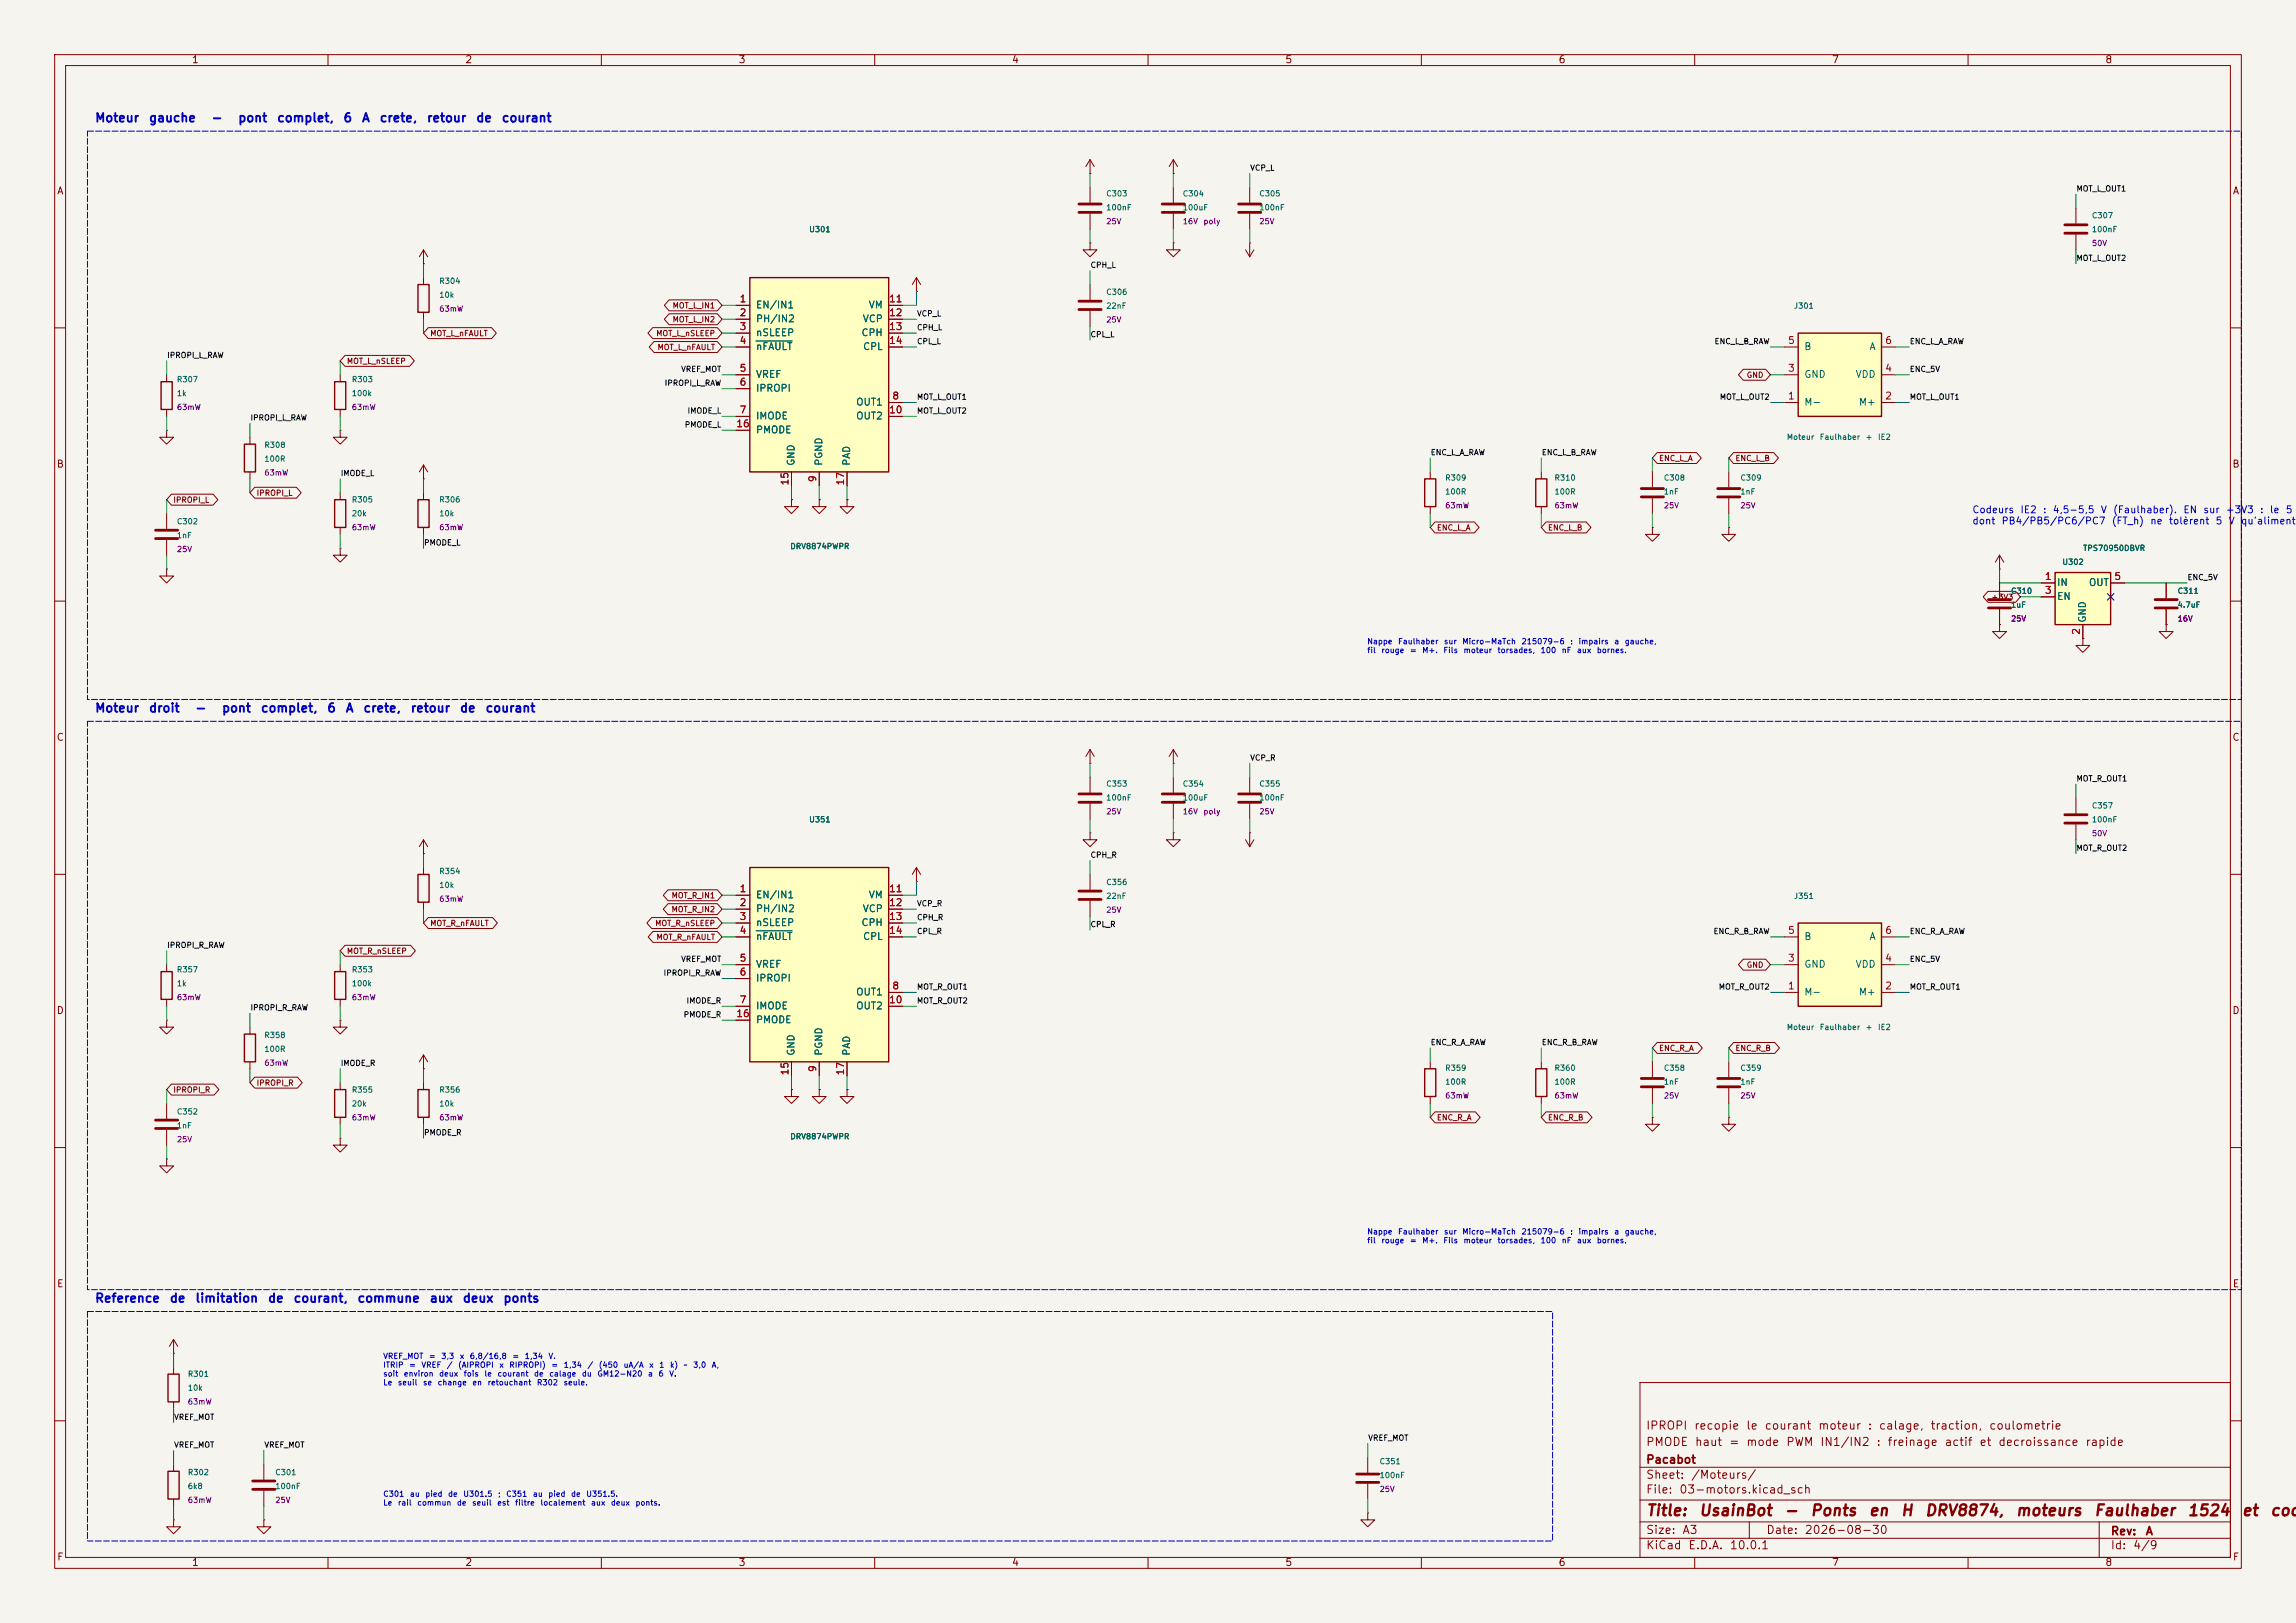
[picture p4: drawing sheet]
<svg xmlns="http://www.w3.org/2000/svg" width="420mm" height="297mm" viewBox="0 0 420 297" stroke-linecap="round" stroke-linejoin="round" font-family="sans-serif">
<defs><g id="words">
<g font-size="2" fill="#840000">
<text x="301" y="277.9">Title:</text>
<text x="310.6" y="277.9">UsainBot</text>
<text x="326.2" y="277.9">-</text>
<text x="331" y="277.9">Ponts</text>
<text x="341.7" y="277.9">en</text>
<text x="347.6" y="277.9">H</text>
<text x="352" y="277.9">DRV8874,</text>
<text x="368.6" y="277.9">moteurs</text>
<text x="382.9" y="277.9">Faulhaber</text>
<text x="400" y="277.9">1524</text>
<text x="409.9" y="277.9">et</text>
<text x="415.1" y="277.9">code</text>
</g>
<g font-size="1.6" fill="#0000c2">
<text x="17.3" y="22.8">Moteur</text>
<text x="27.1" y="22.8">gauche</text>
<text x="38.6" y="22.8">-</text>
<text x="43.4" y="22.8">pont</text>
<text x="50.6" y="22.8">complet,</text>
<text x="62.7" y="22.8">6</text>
<text x="66.1" y="22.8">A</text>
<text x="69.3" y="22.8">crete,</text>
<text x="78" y="22.8">retour</text>
<text x="87" y="22.8">de</text>
<text x="91.7" y="22.8">courant</text>
<text x="17.3" y="130.8">Moteur</text>
<text x="27.1" y="130.8">droit</text>
<text x="35.6" y="130.8">-</text>
<text x="40.5" y="130.8">pont</text>
<text x="47.6" y="130.8">complet,</text>
<text x="59.7" y="130.8">6</text>
<text x="63.1" y="130.8">A</text>
<text x="66.4" y="130.8">crete,</text>
<text x="75" y="130.8">retour</text>
<text x="84" y="130.8">de</text>
<text x="88.7" y="130.8">courant</text>
<text x="17.3" y="238.7">Reference</text>
<text x="30.9" y="238.7">de</text>
<text x="35.6" y="238.7">limitation</text>
<text x="48.9" y="238.7">de</text>
<text x="53.6" y="238.7">courant,</text>
<text x="65.3" y="238.7">commune</text>
<text x="78.5" y="238.7">aux</text>
<text x="84.5" y="238.7">deux</text>
<text x="92" y="238.7">ponts</text>
</g>
<g font-size="1.5" fill="#840000">
<text x="301" y="262">IPROPI</text>
<text x="309.8" y="262">recopie</text>
<text x="319.3" y="262">le</text>
<text x="322.7" y="262">courant</text>
<text x="332.5" y="262">moteur</text>
<text x="341.6" y="262">:</text>
<text x="343.6" y="262">calage,</text>
<text x="353" y="262">traction,</text>
<text x="363.7" y="262">coulometrie</text>
<text x="301" y="268.2">Pacabot</text>
<text x="301" y="265">PMODE</text>
<text x="309.9" y="265">haut</text>
<text x="316.2" y="265">=</text>
<text x="319.3" y="265">mode</text>
<text x="326.6" y="265">PWM</text>
<text x="332.8" y="265">IN1/IN2</text>
<text x="343.1" y="265">:</text>
<text x="345.2" y="265">freinage</text>
<text x="355.6" y="265">actif</text>
<text x="362" y="265">et</text>
<text x="365.4" y="265">decroissance</text>
<text x="381.4" y="265">rapide</text>
<text x="301" y="273.7">File:</text>
<text x="301" y="271">Sheet:</text>
<text x="307.1" y="273.7">03-motors.kicad_sch</text>
<text x="309.2" y="271">/Moteurs/</text>
<text x="301" y="281.1">Size:</text>
<text x="307.6" y="281.1">A3</text>
<text x="323" y="281.1">Date:</text>
<text x="330" y="281.1">2026-08-30</text>
<text x="386" y="281.3">Rev:</text>
<text x="392.4" y="281.3">A</text>
<text x="301" y="283.9">KiCad</text>
<text x="308.7" y="283.9">E.D.A.</text>
<text x="316.3" y="283.9">10.0.1</text>
<text x="386" y="283.9">Id:</text>
<text x="390.1" y="283.9">4/9</text>
</g>
<g font-size="1.3" fill="#840000">
<text x="35" y="11.9">1</text>
<text x="85" y="11.9">2</text>
<text x="135" y="11.9">3</text>
<text x="185" y="11.9">4</text>
<text x="235" y="11.9">5</text>
<text x="285" y="11.9">6</text>
<text x="335" y="11.9">7</text>
<text x="385" y="11.9">8</text>
<text x="10.3" y="35.9">A</text>
<text x="408.3" y="35.9">A</text>
<text x="10.3" y="85.9">B</text>
<text x="408.2" y="85.9">B</text>
<text x="10.3" y="135.9">C</text>
<text x="408.2" y="135.9">C</text>
<text x="10.3" y="185.9">D</text>
<text x="408.2" y="185.9">D</text>
<text x="10.3" y="235.9">E</text>
<text x="408.3" y="235.9">E</text>
<text x="10.3" y="285.9">F</text>
<text x="35" y="286.9">1</text>
<text x="85" y="286.9">2</text>
<text x="135" y="286.9">3</text>
<text x="185" y="286.9">4</text>
<text x="235" y="286.9">5</text>
<text x="285" y="286.9">6</text>
<text x="335" y="286.9">7</text>
<text x="385" y="286.9">8</text>
<text x="408.3" y="285.9">F</text>
</g>
<g font-size="1.3" fill="#a90000">
<text x="135.2" y="55.6">1</text>
<text x="135.2" y="58.2">2</text>
<text x="162.5" y="55.6">11</text>
<text x="162.5" y="58.2">12</text>
<text x="135.2" y="60.7">3</text>
<text x="135.2" y="63.2">4</text>
<text x="162.5" y="60.7">13</text>
<text x="162.5" y="63.2">14</text>
<text x="327" y="63.2">5</text>
<text x="344.7" y="63.2">6</text>
<text x="135.2" y="68.3">5</text>
<text x="135.2" y="70.9">6</text>
<text x="327" y="68.3">3</text>
<text x="344.7" y="68.3">4</text>
<text x="135.2" y="75.9">7</text>
<text x="162.5" y="75.9">10</text>
<text x="163.1" y="73.4">8</text>
<text x="327" y="73.4">1</text>
<text x="344.7" y="73.4">2</text>
<text x="134.6" y="78.5">16</text>
<text x="144.5" y="88.9" transform="rotate(-90 144.5 88.9)">15</text>
<text x="149.6" y="88.3" transform="rotate(-90 149.6 88.3)">9</text>
<text x="154.7" y="88.9" transform="rotate(-90 154.7 88.9)">17</text>
<text x="373.9" y="106.4">1</text>
<text x="386.6" y="106.4">5</text>
<text x="373.9" y="109">3</text>
<text x="380.7" y="116.3" transform="rotate(-90 380.7 116.3)">2</text>
<text x="135.2" y="163.6">1</text>
<text x="135.2" y="166.1">2</text>
<text x="162.5" y="163.6">11</text>
<text x="162.5" y="166.1">12</text>
<text x="135.2" y="168.7">3</text>
<text x="135.2" y="171.2">4</text>
<text x="162.5" y="168.7">13</text>
<text x="162.5" y="171.2">14</text>
<text x="327" y="171.2">5</text>
<text x="344.7" y="171.2">6</text>
<text x="135.2" y="176.3">5</text>
<text x="135.2" y="178.8">6</text>
<text x="327" y="176.3">3</text>
<text x="344.7" y="176.3">4</text>
<text x="135.2" y="183.9">7</text>
<text x="162.5" y="183.9">10</text>
<text x="163.1" y="181.4">8</text>
<text x="327" y="181.4">1</text>
<text x="344.7" y="181.4">2</text>
<text x="134.6" y="186.4">16</text>
<text x="144.5" y="196.9" transform="rotate(-90 144.5 196.9)">15</text>
<text x="149.6" y="196.3" transform="rotate(-90 149.6 196.3)">9</text>
<text x="154.7" y="196.9" transform="rotate(-90 154.7 196.9)">17</text>
</g>
<g font-size="1.3" fill="#006464">
<text x="138.2" y="56.7">EN/IN1</text>
<text x="138.2" y="59.3">PH/IN2</text>
<text x="157.7" y="59.3">VCP</text>
<text x="158.8" y="56.7">VM</text>
<text x="138.2" y="61.8">nSLEEP</text>
<text x="138.2" y="64.4">nFAULT</text>
<text x="157.5" y="61.8">CPH</text>
<text x="157.8" y="64.4">CPL</text>
<text x="329.9" y="64.4">B</text>
<text x="341.9" y="64.4">A</text>
<text x="138.2" y="69.4">VREF</text>
<text x="138.2" y="72">IPROPI</text>
<text x="329.9" y="69.4">GND</text>
<text x="339.3" y="69.4">VDD</text>
<text x="138.2" y="77.1">IMODE</text>
<text x="156.5" y="74.5">OUT1</text>
<text x="156.5" y="77.1">OUT2</text>
<text x="329.9" y="74.5">M-</text>
<text x="339.9" y="74.5">M+</text>
<text x="138.2" y="79.6">PMODE</text>
<text x="145.6" y="85.3" transform="rotate(-90 145.6 85.3)">GND</text>
<text x="150.7" y="85.3" transform="rotate(-90 150.7 85.3)">PGND</text>
<text x="155.8" y="85.3" transform="rotate(-90 155.8 85.3)">PAD</text>
<text x="376.2" y="107.5">IN</text>
<text x="382" y="107.5">OUT</text>
<text x="376.2" y="110.1">EN</text>
<text x="381.9" y="114" transform="rotate(-90 381.9 114)">GND</text>
<text x="138.2" y="164.7">EN/IN1</text>
<text x="138.2" y="167.2">PH/IN2</text>
<text x="157.7" y="167.2">VCP</text>
<text x="158.8" y="164.7">VM</text>
<text x="138.2" y="169.8">nSLEEP</text>
<text x="138.2" y="172.3">nFAULT</text>
<text x="157.5" y="169.8">CPH</text>
<text x="157.8" y="172.3">CPL</text>
<text x="329.9" y="172.3">B</text>
<text x="341.9" y="172.3">A</text>
<text x="138.2" y="177.4">VREF</text>
<text x="138.2" y="179.9">IPROPI</text>
<text x="329.9" y="177.4">GND</text>
<text x="339.3" y="177.4">VDD</text>
<text x="138.2" y="185">IMODE</text>
<text x="156.5" y="182.5">OUT1</text>
<text x="156.5" y="185">OUT2</text>
<text x="329.9" y="182.5">M-</text>
<text x="339.9" y="182.5">M+</text>
<text x="138.2" y="187.6">PMODE</text>
<text x="145.6" y="193.3" transform="rotate(-90 145.6 193.3)">GND</text>
<text x="150.7" y="193.3" transform="rotate(-90 150.7 193.3)">PGND</text>
<text x="155.8" y="193.3" transform="rotate(-90 155.8 193.3)">PAD</text>
</g>
<g font-size="1.3" fill="#0000c2">
<text x="360.7" y="94.2">Codeurs</text>
<text x="369.5" y="94.2">IE2</text>
<text x="373.6" y="94.2">:</text>
<text x="375.4" y="94.2">4,5-5,5</text>
<text x="384.2" y="94.2">V</text>
<text x="386.4" y="94.2">(Faulhaber).</text>
<text x="399.3" y="94.2">EN</text>
<text x="402.9" y="94.2">sur</text>
<text x="407.1" y="94.2">+3V3</text>
<text x="413.3" y="94.2">:</text>
<text x="415.1" y="94.2">le</text>
<text x="418" y="94.2">5</text>
<text x="360.7" y="96.3">dont</text>
<text x="366" y="96.3">PB4/PB5/PC6/PC7</text>
<text x="386.2" y="96.3">(FT_h)</text>
<text x="393.2" y="96.3">ne</text>
<text x="396.6" y="96.3">tolèrent</text>
<text x="405.2" y="96.3">5</text>
<text x="407.6" y="96.3">V</text>
<text x="409.8" y="96.3">qu'alimentés</text>
</g>
<g font-size="1" fill="#0f0f0f">
<text x="228.6" y="31.5">VCP_L</text>
<text x="379.7" y="35.3">MOT_L_OUT1</text>
<text x="379.7" y="48">MOT_L_OUT2</text>
<text x="199.4" y="49.3">CPH_L</text>
<text x="167.6" y="58.1">VCP_L</text>
<text x="30.5" y="65.8">IPROPI_L_RAW</text>
<text x="167.6" y="63.2">CPL_L</text>
<text x="167.6" y="60.7">CPH_L</text>
<text x="199.4" y="62">CPL_L</text>
<text x="313.5" y="63.2">ENC_L_B_RAW</text>
<text x="349.2" y="63.2">ENC_L_A_RAW</text>
<text x="121.5" y="70.8">IPROPI_L_RAW</text>
<text x="124.5" y="68.3">VREF_MOT</text>
<text x="349.2" y="68.3">ENC_5V</text>
<text x="45.7" y="77.2">IPROPI_L_RAW</text>
<text x="125.7" y="75.9">IMODE_L</text>
<text x="167.6" y="75.9">MOT_L_OUT2</text>
<text x="167.6" y="73.4">MOT_L_OUT1</text>
<text x="314.5" y="73.4">MOT_L_OUT2</text>
<text x="349.2" y="73.4">MOT_L_OUT1</text>
<text x="125.2" y="78.5">PMODE_L</text>
<text x="261.6" y="83.5">ENC_L_A_RAW</text>
<text x="281.9" y="83.5">ENC_L_B_RAW</text>
<text x="62.2" y="87.4">IMODE_L</text>
<text x="77.5" y="100.1">PMODE_L</text>
<text x="400" y="106.4">ENC_5V</text>
<text x="228.6" y="139.4">VCP_R</text>
<text x="379.7" y="143.2">MOT_R_OUT1</text>
<text x="379.7" y="155.9">MOT_R_OUT2</text>
<text x="199.4" y="157.2">CPH_R</text>
<text x="167.6" y="166.1">VCP_R</text>
<text x="30.5" y="173.7">IPROPI_R_RAW</text>
<text x="167.6" y="171.2">CPL_R</text>
<text x="167.6" y="168.6">CPH_R</text>
<text x="199.4" y="169.9">CPL_R</text>
<text x="313.4" y="171.2">ENC_R_B_RAW</text>
<text x="349.2" y="171.2">ENC_R_A_RAW</text>
<text x="121.3" y="178.8">IPROPI_R_RAW</text>
<text x="124.5" y="176.3">VREF_MOT</text>
<text x="349.2" y="176.3">ENC_5V</text>
<text x="45.7" y="185.1">IPROPI_R_RAW</text>
<text x="125.5" y="183.9">IMODE_R</text>
<text x="167.6" y="181.3">MOT_R_OUT1</text>
<text x="167.6" y="183.9">MOT_R_OUT2</text>
<text x="314.3" y="181.3">MOT_R_OUT2</text>
<text x="349.2" y="181.3">MOT_R_OUT1</text>
<text x="125" y="186.4">PMODE_R</text>
<text x="261.6" y="191.5">ENC_R_A_RAW</text>
<text x="281.9" y="191.5">ENC_R_B_RAW</text>
<text x="62.2" y="195.3">IMODE_R</text>
<text x="77.5" y="208">PMODE_R</text>
<text x="31.7" y="260.1">VREF_MOT</text>
<text x="250.2" y="263.9">VREF_MOT</text>
<text x="31.7" y="265.2">VREF_MOT</text>
<text x="48.3" y="265.2">VREF_MOT</text>
</g>
<g font-size="1" fill="#006464">
<text x="202.3" y="38.7">100nF</text>
<text x="202.3" y="36.2">C303</text>
<text x="216.3" y="38.7">100uF</text>
<text x="216.3" y="36.2">C304</text>
<text x="230.3" y="38.7">100nF</text>
<text x="230.3" y="36.2">C305</text>
<text x="382.6" y="40.2">C307</text>
<text x="147.9" y="42.7">U301</text>
<text x="382.6" y="42.7">100nF</text>
<text x="80.3" y="52.2">R304</text>
<text x="80.3" y="54.7">10k</text>
<text x="202.3" y="56.7">22nF</text>
<text x="202.3" y="54.2">C306</text>
<text x="328.1" y="56.7">J301</text>
<text x="32.3" y="70.2">R307</text>
<text x="64.3" y="70.2">R303</text>
<text x="32.3" y="72.7">1k</text>
<text x="64.3" y="72.7">100k</text>
<text x="48.3" y="82.2">R308</text>
<text x="326.8" y="80.7">Moteur</text>
<text x="332.8" y="80.7">Faulhaber</text>
<text x="341.2" y="80.7">+</text>
<text x="343.4" y="80.7">IE2</text>
<text x="48.3" y="84.7">100R</text>
<text x="264.3" y="88.2">R309</text>
<text x="284.3" y="88.2">R310</text>
<text x="304.3" y="88.2">C308</text>
<text x="318.3" y="88.2">C309</text>
<text x="64.3" y="94.7">20k</text>
<text x="64.3" y="92.2">R305</text>
<text x="80.3" y="94.7">10k</text>
<text x="80.3" y="92.2">R306</text>
<text x="264.3" y="90.7">100R</text>
<text x="284.3" y="90.7">100R</text>
<text x="304.3" y="90.7">1nF</text>
<text x="318.3" y="90.7">1nF</text>
<text x="32.3" y="98.7">1nF</text>
<text x="32.3" y="96.2">C302</text>
<text x="144.5" y="100.7">DRV8874PWPR</text>
<text x="381" y="101.1">TPS70950DBVR</text>
<text x="377.1" y="103.6">U302</text>
<text x="367.8" y="111.4">1uF</text>
<text x="367.8" y="108.9">C310</text>
<text x="398.2" y="111.4">4.7uF</text>
<text x="398.2" y="108.9">C311</text>
<text x="202.3" y="146.7">100nF</text>
<text x="202.3" y="144.2">C353</text>
<text x="216.3" y="146.7">100uF</text>
<text x="216.3" y="144.2">C354</text>
<text x="230.3" y="146.7">100nF</text>
<text x="230.3" y="144.2">C355</text>
<text x="382.6" y="148.2">C357</text>
<text x="147.9" y="150.7">U351</text>
<text x="382.6" y="150.7">100nF</text>
<text x="80.3" y="160.2">R354</text>
<text x="80.3" y="162.7">10k</text>
<text x="202.3" y="164.7">22nF</text>
<text x="202.3" y="162.2">C356</text>
<text x="328.1" y="164.7">J351</text>
<text x="32.3" y="178.2">R357</text>
<text x="64.3" y="178.2">R353</text>
<text x="32.3" y="180.7">1k</text>
<text x="64.3" y="180.7">100k</text>
<text x="48.3" y="190.2">R358</text>
<text x="326.8" y="188.7">Moteur</text>
<text x="332.8" y="188.7">Faulhaber</text>
<text x="341.2" y="188.7">+</text>
<text x="343.4" y="188.7">IE2</text>
<text x="48.3" y="192.7">100R</text>
<text x="264.3" y="196.2">R359</text>
<text x="284.3" y="196.2">R360</text>
<text x="304.3" y="196.2">C358</text>
<text x="318.3" y="196.2">C359</text>
<text x="64.3" y="202.7">20k</text>
<text x="64.3" y="200.2">R355</text>
<text x="80.3" y="202.7">10k</text>
<text x="80.3" y="200.2">R356</text>
<text x="264.3" y="198.7">100R</text>
<text x="284.3" y="198.7">100R</text>
<text x="304.3" y="198.7">1nF</text>
<text x="318.3" y="198.7">1nF</text>
<text x="32.3" y="206.7">1nF</text>
<text x="32.3" y="204.2">C352</text>
<text x="144.5" y="208.7">DRV8874PWPR</text>
<text x="34.3" y="254.7">10k</text>
<text x="34.3" y="252.2">R301</text>
<text x="252.3" y="268.2">C351</text>
<text x="34.3" y="272.7">6k8</text>
<text x="34.3" y="270.2">R302</text>
<text x="50.3" y="272.7">100nF</text>
<text x="50.3" y="270.2">C301</text>
<text x="252.3" y="270.7">100nF</text>
</g>
<g font-size="1" fill="#840084">
<text x="202.3" y="41.3">25V</text>
<text x="216.3" y="41.3">16V</text>
<text x="220" y="41.3">poly</text>
<text x="230.3" y="41.3">25V</text>
<text x="382.6" y="45.3">50V</text>
<text x="80.3" y="57.3">63mW</text>
<text x="202.3" y="59.3">25V</text>
<text x="32.3" y="75.3">63mW</text>
<text x="64.3" y="75.3">63mW</text>
<text x="48.3" y="87.3">63mW</text>
<text x="264.3" y="93.3">63mW</text>
<text x="284.3" y="93.3">63mW</text>
<text x="304.3" y="93.3">25V</text>
<text x="318.3" y="93.3">25V</text>
<text x="32.3" y="101.3">25V</text>
<text x="64.3" y="97.3">63mW</text>
<text x="80.3" y="97.3">63mW</text>
<text x="367.8" y="114">25V</text>
<text x="398.2" y="114">16V</text>
<text x="202.3" y="149.3">25V</text>
<text x="216.3" y="149.3">16V</text>
<text x="220" y="149.3">poly</text>
<text x="230.3" y="149.3">25V</text>
<text x="382.6" y="153.3">50V</text>
<text x="80.3" y="165.3">63mW</text>
<text x="202.3" y="167.3">25V</text>
<text x="32.3" y="183.3">63mW</text>
<text x="64.3" y="183.3">63mW</text>
<text x="48.3" y="195.3">63mW</text>
<text x="264.3" y="201.3">63mW</text>
<text x="284.3" y="201.3">63mW</text>
<text x="304.3" y="201.3">25V</text>
<text x="318.3" y="201.3">25V</text>
<text x="32.3" y="209.3">25V</text>
<text x="64.3" y="205.3">63mW</text>
<text x="80.3" y="205.3">63mW</text>
<text x="34.3" y="257.3">63mW</text>
<text x="34.3" y="275.3">63mW</text>
<text x="50.3" y="275.3">25V</text>
<text x="252.3" y="273.3">25V</text>
</g>
<g font-size="1" fill="#840000">
<text x="122.9" y="59.2">MOT_L_IN2</text>
<text x="122.9" y="56.7">MOT_L_IN1</text>
<text x="78.6" y="61.8">MOT_L_nFAULT</text>
<text x="119.9" y="61.8">MOT_L_nSLEEP</text>
<text x="120.2" y="64.3">MOT_L_nFAULT</text>
<text x="63.4" y="66.8">MOT_L_nSLEEP</text>
<text x="319.4" y="69.4">GND</text>
<text x="303.4" y="84.6">ENC_L_A</text>
<text x="317.4" y="84.6">ENC_L_B</text>
<text x="31.6" y="92.2">IPROPI_L</text>
<text x="46.8" y="91">IPROPI_L</text>
<text x="262.7" y="97.3">ENC_L_A</text>
<text x="283.1" y="97.3">ENC_L_B</text>
<text x="364.2" y="110">+3V3</text>
<text x="122.7" y="167.2">MOT_R_IN2</text>
<text x="122.7" y="164.6">MOT_R_IN1</text>
<text x="78.6" y="169.7">MOT_R_nFAULT</text>
<text x="119.7" y="169.7">MOT_R_nSLEEP</text>
<text x="120" y="172.3">MOT_R_nFAULT</text>
<text x="63.4" y="174.8">MOT_R_nSLEEP</text>
<text x="319.4" y="177.3">GND</text>
<text x="303.4" y="192.6">ENC_R_A</text>
<text x="317.4" y="192.6">ENC_R_B</text>
<text x="31.6" y="200.2">IPROPI_R</text>
<text x="46.8" y="198.9">IPROPI_R</text>
<text x="262.7" y="205.3">ENC_R_A</text>
<text x="283.1" y="205.3">ENC_R_B</text>
</g>
<g font-size="1" fill="#0000c2">
<text x="250" y="118.1">Nappe</text>
<text x="250" y="119.8">fil</text>
<text x="252.6" y="119.8">rouge</text>
<text x="255.6" y="118.1">Faulhaber</text>
<text x="257.8" y="119.8">=</text>
<text x="260.1" y="119.8">M+.</text>
<text x="263.9" y="119.8">Fils</text>
<text x="264" y="118.1">sur</text>
<text x="267.4" y="118.1">Micro-MaTch</text>
<text x="267.6" y="119.8">moteur</text>
<text x="273.8" y="119.8">torsades,</text>
<text x="278.2" y="118.1">215079-6</text>
<text x="281.7" y="119.8">100</text>
<text x="285.6" y="119.8">nF</text>
<text x="287.1" y="118.1">:</text>
<text x="288.4" y="119.8">aux</text>
<text x="288.6" y="118.1">impairs</text>
<text x="292" y="119.8">bornes.</text>
<text x="295.2" y="118.1">a</text>
<text x="297.1" y="118.1">gauche,</text>
<text x="250" y="226.1">Nappe</text>
<text x="250" y="227.7">fil</text>
<text x="252.6" y="227.7">rouge</text>
<text x="255.6" y="226.1">Faulhaber</text>
<text x="257.8" y="227.7">=</text>
<text x="260.1" y="227.7">M+.</text>
<text x="263.9" y="227.7">Fils</text>
<text x="264" y="226.1">sur</text>
<text x="267.4" y="226.1">Micro-MaTch</text>
<text x="267.6" y="227.7">moteur</text>
<text x="273.8" y="227.7">torsades,</text>
<text x="278.2" y="226.1">215079-6</text>
<text x="281.7" y="227.7">100</text>
<text x="285.6" y="227.7">nF</text>
<text x="287.1" y="226.1">:</text>
<text x="288.4" y="227.7">aux</text>
<text x="288.6" y="226.1">impairs</text>
<text x="292" y="227.7">bornes.</text>
<text x="295.2" y="226.1">a</text>
<text x="297.1" y="226.1">gauche,</text>
<text x="70" y="248.9">VREF_MOT</text>
<text x="70" y="250.5">ITRIP</text>
<text x="74.7" y="250.5">=</text>
<text x="77" y="250.5">VREF</text>
<text x="78.4" y="248.9">=</text>
<text x="80.6" y="248.9">3,3</text>
<text x="81.6" y="250.5">/</text>
<text x="83.7" y="250.5">(AIPROPI</text>
<text x="84" y="248.9">x</text>
<text x="85.8" y="248.9">6,8/16,8</text>
<text x="91.2" y="250.5">x</text>
<text x="93.1" y="250.5">RIPROPI)</text>
<text x="93.6" y="248.9">=</text>
<text x="95.9" y="248.9">1,34</text>
<text x="100.2" y="248.9">V.</text>
<text x="100.8" y="250.5">=</text>
<text x="103" y="250.5">1,34</text>
<text x="107.4" y="250.5">/</text>
<text x="109.4" y="250.5">(450</text>
<text x="114" y="250.5">uA/A</text>
<text x="118.7" y="250.5">x</text>
<text x="120.5" y="250.5">1</text>
<text x="122.5" y="250.5">k)</text>
<text x="125" y="250.5">~</text>
<text x="126.7" y="250.5">3,0</text>
<text x="130.1" y="250.5">A,</text>
<text x="70" y="252.1">soit</text>
<text x="70" y="253.7">Le</text>
<text x="72.7" y="253.7">seuil</text>
<text x="73.8" y="252.1">environ</text>
<text x="77.3" y="253.7">se</text>
<text x="80" y="253.7">change</text>
<text x="80.2" y="252.1">deux</text>
<text x="84.7" y="252.1">fois</text>
<text x="86.3" y="253.7">en</text>
<text x="88.5" y="252.1">le</text>
<text x="89.1" y="253.7">retouchant</text>
<text x="90.9" y="252.1">courant</text>
<text x="97.6" y="252.1">de</text>
<text x="98.1" y="253.7">R302</text>
<text x="100.4" y="252.1">calage</text>
<text x="103" y="253.7">seule.</text>
<text x="106.3" y="252.1">du</text>
<text x="109.2" y="252.1">GM12-N20</text>
<text x="118.4" y="252.1">a</text>
<text x="120.4" y="252.1">6</text>
<text x="122.3" y="252.1">V.</text>
<text x="70" y="274.1">C301</text>
<text x="70" y="275.7">Le</text>
<text x="72.7" y="275.7">rail</text>
<text x="74.9" y="274.1">au</text>
<text x="76.2" y="275.7">commun</text>
<text x="77.7" y="274.1">pied</text>
<text x="81.9" y="274.1">de</text>
<text x="83.5" y="275.7">de</text>
<text x="84.6" y="274.1">U301.5</text>
<text x="86.3" y="275.7">seuil</text>
<text x="90.9" y="275.7">est</text>
<text x="91" y="274.1">;</text>
<text x="92.5" y="274.1">C351</text>
<text x="94.1" y="275.7">filtre</text>
<text x="97.4" y="274.1">au</text>
<text x="98.8" y="275.7">localement</text>
<text x="100.2" y="274.1">pied</text>
<text x="104.4" y="274.1">de</text>
<text x="107.1" y="274.1">U351.5.</text>
<text x="108" y="275.7">aux</text>
<text x="111.6" y="275.7">deux</text>
<text x="116.1" y="275.7">ponts.</text>
</g>
</g></defs>
<path d="M0 0h420v297h-420z" fill="#f5f4ef" stroke="#f5f4ef" stroke-width=".18"/>
<g fill="none" stroke="#840000" stroke-width=".18">
<path d="M10 10h400v277h-400zM12 12h396v273h-396zM60 10v2M110 10v2M160 10v2M210 10v2M260 10v2M310 10v2M360 10v2M10 60h2M408 60h2M10 110h2"/>
<path d="M408 110h2M10 160h2M408 160h2M154.9 199.4v1.3h1.3l-1.3 1.2-1.2-1.2h1.2M154.9 199.4h.1M261.6 194.3v1.3M10 210h2M261.6 200.7v1.2M408 210h2M300 253h108v32h-108zM10 260h2M300 278.5h108"/>
<path d="M300 274.5h108M300 268.5h108M320 278.5v3M384 278.5v6.5M408 260h2M60 285v2M110 285v2M160 285v2M210 285v2M260 285v2M300 281.5h108M310 285v2"/>
<path d="M360 285v2"/>
</g>
<path d="M260.6 195.6h2v5.1h-2z" fill="none" stroke="#840000" stroke-width=".25"/>
<path d="M137.2 158.8h25.4v35.5h-25.4z" fill="#ffffc2"/>
<path d="M76.5 52.1h2v5.1h-2zM29.5 69.9h2v5h-2zM137.2 158.8h25.4v35.5h-25.4z" fill="none" stroke="#840000" stroke-width=".25"/>
<g fill="none" stroke="#840000" stroke-width=".18">
<path d="M77.5 48.3h.1M77.5 45.7v2.6M77.5 50.8v1.3M77.5 57.2v1.2M77.5 45.7l-.8 1.3M77.5 45.7l.7 1.3M30.5 78.7v1.3h1.2l-1.2 1.3-1.3-1.3h1.3M30.5 78.7h.1M30.5 68.6v1.3M30.5 74.9v1.3M30.5 94v2.8M30.5 98.8v2.8"/>
<path d="M134.6 163.8h2.6M134.6 166.4h2.6M134.6 168.9h2.6M134.6 171.5h2.6M134.6 176.5h2.6M134.6 179.1h2.6M162.6 163.8h2.5M162.6 166.4h2.5M162.6 168.9h2.5M162.6 171.5h2.5M134.6 184.2h2.6M134.6 186.7h2.6"/>
<path d="M144.8 194.3v2.6M149.9 194.3v2.6M154.9 194.3v2.6M162.6 184.2h2.5M162.6 181.6h2.5"/>
</g>
<path d="M138.3 170.3h6.6" fill="none" stroke="#006464" stroke-width=".18"/>
<path d="M28.4 97h4.1M28.4 98.6h4.1" fill="none" stroke="#840000" stroke-width=".51"/>
<path d="M328.9 61h15.3v15.2h-15.3z" fill="#ffffc2"/>
<path d="M61.2 69.9h2v5h-2zM328.9 61h15.3v15.2h-15.3zM44.7 81.3h2v5.1h-2zM61.2 91.4h2v5.1h-2zM76.5 91.4h2v5.1h-2zM280.9 87.6h2.1v5.1h-2.1zM29.5 177.8h2v5.1h-2zM76.5 160h2v5.1h-2zM61.2 199.4h2v5.1h-2zM76.5 199.4h2v5.1h-2zM30.7 251.5h2.1v5h-2.1zM30.7 269.2h2.1v5.1h-2.1z" fill="none" stroke="#840000" stroke-width=".25"/>
<g fill="none" stroke="#840000" stroke-width=".18">
<path d="M199.4 31.8h.1M199.4 29.2v2.6M199.4 34.3v2.8M199.4 39.1v2.8M199.4 29.2l-.8 1.3M199.4 29.2l.8 1.3M228.6 34.3v2.8M228.6 39.1v2.8M199.4 44.5v1.2h1.3l-1.3 1.3-1.3-1.3h1.3M199.4 44.5h.1M199.4 52.1v2.8M199.4 56.9v2.8"/>
<path d="M214.6 44.5v1.2h1.3l-1.3 1.3-1.2-1.3h1.2M214.6 44.5h.1M227.8 45.7l.8 1.3M228.6 44.5h.1M228.6 44.5v2.5M229.4 45.7l-.8 1.3M62.2 78.7v1.3h1.3l-1.3 1.3-1.2-1.3h1.2M62.2 78.7h.1M62.2 68.6v1.3M62.2 74.9v1.3M326.4 73.7h2.5M326.4 68.6h2.5"/>
<path d="M326.4 63.5h2.5M344.2 73.7h2.5M344.2 68.6h2.5M344.2 63.5h2.5M45.7 80v1.3M45.7 86.4v1.2M62.2 90.2v1.2M62.2 96.5v1.3M77.5 87.6h.1M77.5 85.1v2.5M77.5 90.2v1.2M77.5 96.5v1.3"/>
<path d="M77.5 85.1l-.8 1.3M77.5 85.1l.7 1.3M144.8 91.4v1.3h1.2l-1.2 1.3-1.3-1.3h1.3M144.8 91.4h.1M149.9 91.4v1.3h1.2l-1.2 1.3-1.3-1.3h1.3M149.9 91.4h.1M154.9 91.4v1.3h1.3l-1.3 1.3-1.2-1.3h1.2M154.9 91.4h.1M281.9 86.4v1.2M281.9 92.7v1.3M302.3 96.5v1.3h1.2l-1.2 1.3-1.3-1.3h1.3M302.3 96.5h.1"/>
<path d="M302.3 86.4v2.8M302.3 91.2v2.8M316.2 96.5v1.3h1.3l-1.3 1.3-1.2-1.3h1.2M316.2 96.5h.1M316.2 86.4v2.8M316.2 91.2v2.8M30.5 104.1v1.3h1.2l-1.2 1.3-1.3-1.3h1.3M30.5 104.1h.1M62.2 100.3v1.3h1.3l-1.3 1.3-1.2-1.3h1.2M62.2 100.3h.1M365.8 114.3v1.3h1.2l-1.2 1.2-1.3-1.2h1.3M365.8 114.3h.1"/>
<path d="M365.8 104.1h.1M365.8 101.6v2.5M365.8 106.7v2.8M365.8 111.5v2.8M365.8 101.6l-.8 1.3M365.8 101.6l.7 1.3M396.2 114.3v1.3h1.3l-1.3 1.2-1.2-1.2h1.2M396.2 114.3h.1M77.5 156.2h.1M77.5 153.7v2.5M77.5 158.8v1.2M77.5 153.7l-.8 1.2"/>
<path d="M77.5 153.7l.7 1.2M30.5 176.5v1.3M77.5 165.1v1.3M30.5 186.7v1.3h1.2l-1.2 1.2-1.3-1.2h1.3M30.5 186.7h.1M30.5 182.9v1.3M62.2 198.1v1.3M77.5 195.6h.1M77.5 193v2.6M77.5 198.1v1.3M77.5 193l-.8 1.3M77.5 193l.7 1.3"/>
<path d="M30.5 212.1v1.3h1.2l-1.2 1.2-1.3-1.2h1.3M30.5 212.1h.1M30.5 201.9v2.8M30.5 206.8v2.8M62.2 208.3v1.3h1.3l-1.3 1.2-1.2-1.2h1.2M62.2 208.3h.1M62.2 204.5v1.2M77.5 204.5v1.2M31.7 247.6h.1M31.7 245.1v2.5M31.7 250.2v1.3M31.7 256.5v1.3"/>
<path d="M31.7 245.1l-.7 1.3M31.7 245.1l.8 1.3M31.7 278.1v1.3h1.3l-1.3 1.3-1.2-1.3h1.2M31.7 278.1h.1M31.7 268v1.2M31.7 274.3v1.3M48.3 268v2.8M48.3 272.8v2.8"/>
</g>
<g fill="none" stroke="#840000" stroke-width=".51">
<path d="M197.4 37.3h4M197.4 38.9h4M226.6 37.3h4M226.6 38.9h4M197.4 55.1h4M197.4 56.6h4M300.2 89.4h4.1M300.2 90.9h4.1M314.2 89.4h4.1M314.2 90.9h4.1M363.7 109.7h4.1M363.7 111.3h4.1"/>
<path d="M28.4 205h4.1M28.4 206.5h4.1M46.2 271h4.1M46.2 272.5h4.1"/>
</g>
<path d="M375.9 104.8h10.2v9.5h-10.2z" fill="#ffffc2"/>
<path d="M375.9 104.8h10.2v9.5h-10.2zM61.2 177.8h2v5.1h-2zM44.7 189.2h2v5.1h-2z" fill="none" stroke="#840000" stroke-width=".25"/>
<g fill="none" stroke="#840000" stroke-width=".18">
<path d="M214.6 31.8h.1M214.6 29.2v2.6M214.6 34.3v2.8M214.6 39.1v2.8M214.6 29.2l-.7 1.3M214.6 29.2l.8 1.3M373.4 106.7h2.5M373.4 109.2h2.5M381 114.3v2.5M386.1 106.7h2.5M62.2 176.5v1.3M45.7 188v1.2"/>
<path d="M45.7 194.3v1.3M62.2 186.7v1.3h1.3l-1.3 1.2-1.2-1.2h1.2M62.2 186.7h.1M62.2 182.9v1.3M48.3 278.1v1.3h1.2l-1.2 1.3-1.3-1.3h1.3M48.3 278.1h.1M250.2 276.9v1.2h1.3l-1.3 1.3-1.3-1.3h1.3M250.2 276.9h.1M250.2 266.7v2.8M250.2 271.5v2.8"/>
</g>
<path d="M212.6 37.3h4.1M212.6 38.9h4.1M248.2 269.7h4M248.2 271.3h4" fill="none" stroke="#840000" stroke-width=".51"/>
<path d="M328.9 168.9h15.3v15.3h-15.3z" fill="#ffffc2"/>
<path d="M328.9 168.9h15.3v15.3h-15.3z" fill="none" stroke="#840000" stroke-width=".25"/>
<path d="M326.4 176.5h2.5M326.4 171.5h2.5M344.2 176.5h2.5M344.2 171.5h2.5M326.4 181.6h2.5M344.2 181.6h2.5" fill="none" stroke="#840000" stroke-width=".18"/>
<path d="M137.2 50.8h25.4v35.6h-25.4z" fill="#ffffc2"/>
<path d="M137.2 50.8h25.4v35.6h-25.4zM260.6 87.6h2v5.1h-2zM280.9 195.6h2.1v5.1h-2.1z" fill="none" stroke="#840000" stroke-width=".25"/>
<g fill="none" stroke="#840000" stroke-width=".18">
<path d="M379.7 38.1v2.8M78.3 60h11.6l.9 1-.9 1h-11.6l-.8-1zM119.4 60h11.8l.9 1-.9 1h-11.8l-.9-1zM122.4 57.4h8.8l.9 1-.9 1h-8.8l-.9-1zM122.4 54.9h8.8l.9 1-.9 1h-8.8l-.9-1zM134.6 55.9h2.6M134.6 58.4h2.6M162.6 55.9h2.5M162.6 58.4h2.5M167.6 53.3h.1M167.6 50.8l-.7 1.3M167.6 50.8l.8 1.3"/>
<path d="M167.6 50.8v2.5M379.7 42.9v2.8M63.1 65h11.8l.9 1-.9 1h-11.8l-.9-1zM119.6 62.5h11.6l.9 1-.9 1h-11.6l-.8-1zM134.6 61h2.6M134.6 63.5h2.6M134.6 68.6h2.6M134.6 71.1h2.6M134.6 76.2h2.6M134.6 78.7h2.6M162.6 61h2.5M162.6 63.5h2.5"/>
<path d="M162.6 76.2h2.5M162.6 73.7h2.5M318.9 67.6h4.1l.8 1-.8 1h-4.1l-.9-1zM31.4 90.4h7.6l.9 1-.9 1h-7.6l-.9-1zM46.6 89.2h7.6l.9 1-.9 1h-7.6l-.9-1zM144.8 91.4h.1M144.8 86.4v2.5M149.9 91.4h.1M149.9 86.4v2.5M154.9 91.4h.1M154.9 86.4v2.5M261.6 86.4v1.2"/>
<path d="M261.6 92.7v1.3M262.5 95.5h7.2l.9 1-.9 1h-7.2l-.9-1zM282.8 95.5h7.4l.8 1-.8 1h-7.4l-.9-1zM303.1 82.8h7.2l.9 1-.9 1h-7.2l-.8-1zM317.1 82.8h7.3l.9 1-.9 1h-7.3l-.9-1zM363.6 108.2h5.1l.9 1-.9 1h-5.1l-.8-1zM365.8 114.3h.1M365.8 106.7v2.8M365.8 111.5v2.8M373.4 106.7h2.5M373.4 109.2h2.5M381 116.8v1.3h1.3l-1.3 1.3-1.3-1.3h1.3"/>
<path d="M381 116.8h.1M381 114.3v2.5M386.1 106.7h2.5M396.2 114.3h.1M396.2 106.7v2.8M396.2 111.5v2.8M199.4 139.7h.1M199.4 137.2l-.8 1.2M199.4 137.2l.8 1.2M199.4 137.2v2.5M214.6 139.7h.1M214.6 137.2l-.7 1.2"/>
<path d="M214.6 137.2l.8 1.2M214.6 137.2v2.5M167.6 158.8v2.5M167.6 158.8l-.7 1.2M167.6 158.8l.8 1.2M199.4 152.4v1.3h1.3l-1.3 1.2-1.3-1.2h1.3M199.4 152.4h.1M199.4 142.2v2.8M199.4 147.1v2.8M214.6 152.4v1.3h1.3l-1.3 1.2-1.2-1.2h1.2M214.6 152.4h.1M214.6 142.2v2.8"/>
<path d="M214.6 147.1v2.8M227.8 153.7l.8 1.2M228.6 152.4h.1M228.6 142.2v2.8M228.6 147.1v2.8M228.6 152.4v2.5M229.4 153.7l-.8 1.2M379.7 146.1v2.7M379.7 150.9v2.8M63.1 173h12l.9 1-.9 1h-12l-.9-1zM78.3 167.9h11.8l.9 1-.9 1h-11.8l-.8-1zM119.2 167.9h12l.9 1-.9 1h-12l-.9-1z"/>
<path d="M119.4 170.4h11.8l.9 1.1-.9 1h-11.8l-.8-1zM122.2 165.4h9l.9 1-.9 1h-9l-.9-1zM122.2 162.8h9l.9 1-.9 1h-9l-.9-1zM134.6 163.8h2.6M134.6 166.4h2.6M134.6 168.9h2.6M134.6 171.5h2.6M134.6 176.5h2.6M134.6 179.1h2.6M162.6 163.8h2.5M162.6 166.4h2.5M162.6 168.9h2.5"/>
<path d="M162.6 171.5h2.5M167.6 161.3h.1M199.4 160v2.8M199.4 164.8v2.8M318.9 175.5h4.1l.8 1-.8 1h-4.1l-.9-1zM31.4 198.4h7.8l.8 1-.8 1h-7.8l-.9-1zM46.6 197.1h7.8l.9 1-.9 1h-7.8l-.9-1zM134.6 184.2h2.6M134.6 186.7h2.6M144.8 199.4v1.3h1.2l-1.2 1.2-1.3-1.2h1.3M144.8 199.4h.1M144.8 194.3v2.6"/>
<path d="M149.9 199.4v1.3h1.2l-1.2 1.2-1.3-1.2h1.3M149.9 199.4h.1M149.9 194.3v2.6M154.9 199.4h.1M154.9 194.3v2.6M162.6 184.2h2.5M162.6 181.6h2.5M281.9 194.3v1.3M302.3 194.3v2.8M302.3 199.1v2.8M303.1 190.8h7.4l.9 1-.9 1h-7.4l-.8-1zM316.2 194.3v2.8"/>
<path d="M316.2 199.1v2.8M317.1 190.8h7.5l.9 1-.9 1h-7.5l-.9-1zM262.5 203.5h7.4l.9 1-.9 1h-7.4l-.9-1zM281.9 200.7v1.2M282.8 203.5h7.5l.9 1-.9 1h-7.5l-.9-1zM302.3 204.5v1.2h1.2l-1.2 1.3-1.3-1.3h1.3M302.3 204.5h.1M316.2 204.5v1.2h1.3l-1.3 1.3-1.2-1.3h1.2M316.2 204.5h.1"/>
</g>
<path d="M138.3 62.4h6.6M138.3 170.3h6.6" fill="none" stroke="#006464" stroke-width=".18"/>
<g fill="none" stroke="#840000" stroke-width=".51">
<path d="M377.7 41.1h4.1M377.7 42.7h4.1M394.2 109.7h4.1M394.2 111.3h4.1M197.4 145.3h4M197.4 146.8h4M212.6 145.3h4.1M212.6 146.8h4.1M226.6 145.3h4M226.6 146.8h4M377.7 149.1h4.1M377.7 150.6h4.1"/>
<path d="M197.4 163.1h4M197.4 164.6h4M300.2 197.4h4.1M300.2 198.9h4.1M314.2 197.4h4.1M314.2 198.9h4.1"/>
</g>
<g fill="none" stroke="#009600" stroke-width=".18">
<path d="M199.4 31.8v2.5M214.6 31.8v2.5M228.6 31.8v2.5M379.7 35.6v2.5M77.5 48.3v2.5M77.5 58.4v2.6M132.1 55.9h2.5M132.1 58.4h2.5M165.1 58.4h2.5M167.6 53.3v2.6h-2.5M199.4 41.9v2.6M199.4 49.5v2.6"/>
<path d="M199.4 59.7v2.5M214.6 41.9v2.6M228.6 41.9v2.6M379.7 45.7v2.6M30.5 66v2.6M30.5 76.2v2.5M45.7 77.5v2.5M62.2 66v2.6M62.2 76.2v2.5M132.1 63.5h2.5M132.1 61h2.5M132.1 78.7h2.5"/>
<path d="M132.1 68.6h2.5M132.1 71.1h2.5M132.1 76.2h2.5M165.1 63.5h2.5M165.1 61h2.5M165.1 76.2h2.5M165.1 73.7h2.5M323.8 63.5h2.6M323.8 68.6h2.6M323.8 73.7h2.6M346.7 63.5h2.5M346.7 68.6h2.5"/>
<path d="M346.7 73.7h2.5M30.5 91.4v2.6M45.7 87.6v2.6M62.2 87.6v2.6M62.2 97.8v2.5M77.5 87.6v2.6M77.5 97.8v2.5M144.8 88.9v2.5M149.9 88.9v2.5M154.9 88.9v2.5M261.6 83.8v2.6M261.6 94v2.5"/>
<path d="M281.9 83.8v2.6M281.9 94v2.5M302.3 83.8v2.6M302.3 94v2.5M316.2 83.8v2.6M316.2 94v2.5M30.5 101.6v2.5M365.8 104.1v2.6h7.6M369.6 109.2h3.8M388.6 106.7h11.4M199.4 139.7v2.5M214.6 139.7v2.5"/>
<path d="M228.6 139.7v2.5M77.5 156.2v2.6M199.4 149.9v2.5M199.4 157.5v2.5M214.6 149.9v2.5M228.6 149.9v2.5M379.7 143.5v2.6M379.7 153.7v2.5M30.5 174v2.5M62.2 174v2.5M77.5 166.4v2.5M132.1 168.9h2.5"/>
<path d="M132.1 166.4h2.5M132.1 163.8h2.5M132.1 179.1h2.5M132.1 176.5h2.5M132.1 171.5h2.5M165.1 168.9h2.5M165.1 166.4h2.5M165.1 171.5h2.5M167.6 161.3v2.5h-2.5M199.4 167.6v2.6M323.8 176.5h2.6M323.8 171.5h2.6"/>
<path d="M346.7 176.5h2.5M346.7 171.5h2.5M30.5 184.2v2.5M30.5 199.4v2.5M45.7 185.4v2.6M45.7 195.6v2.5M62.2 184.2v2.5M62.2 195.6v2.5M77.5 195.6v2.5M132.1 186.7h2.5M132.1 184.2h2.5M144.8 196.9v2.5"/>
<path d="M149.9 196.9v2.5M154.9 196.9v2.5M165.1 184.2h2.5M165.1 181.6h2.5M261.6 191.8v2.5M281.9 191.8v2.5M302.3 191.8v2.5M316.2 191.8v2.5M323.8 181.6h2.6M346.7 181.6h2.5M30.5 209.6v2.5M62.2 205.7v2.6"/>
<path d="M77.5 205.7v2.6M261.6 201.9v2.6M281.9 201.9v2.6M302.3 201.9v2.6M316.2 201.9v2.6M31.7 247.6v2.6M31.7 257.8v2.5M31.7 265.4v2.6M31.7 275.6v2.5M48.3 265.4v2.6M48.3 275.6v2.5M250.2 264.2v2.5"/>
<path d="M250.2 274.3v2.6"/>
</g>
<path d="M385.5 108.6l1.2 1.2M386.7 108.6l-1.2 1.2" fill="none" stroke="#000084" stroke-width=".18"/>
<path d="M16 24h394v104h-394zM16 132h394v104h-394zM16 240h268v42h-268z" fill="none" stroke="#0000c2" stroke-width=".18" stroke-dasharray="1.1 .4"/>
<use href="#words"/>
</svg>
